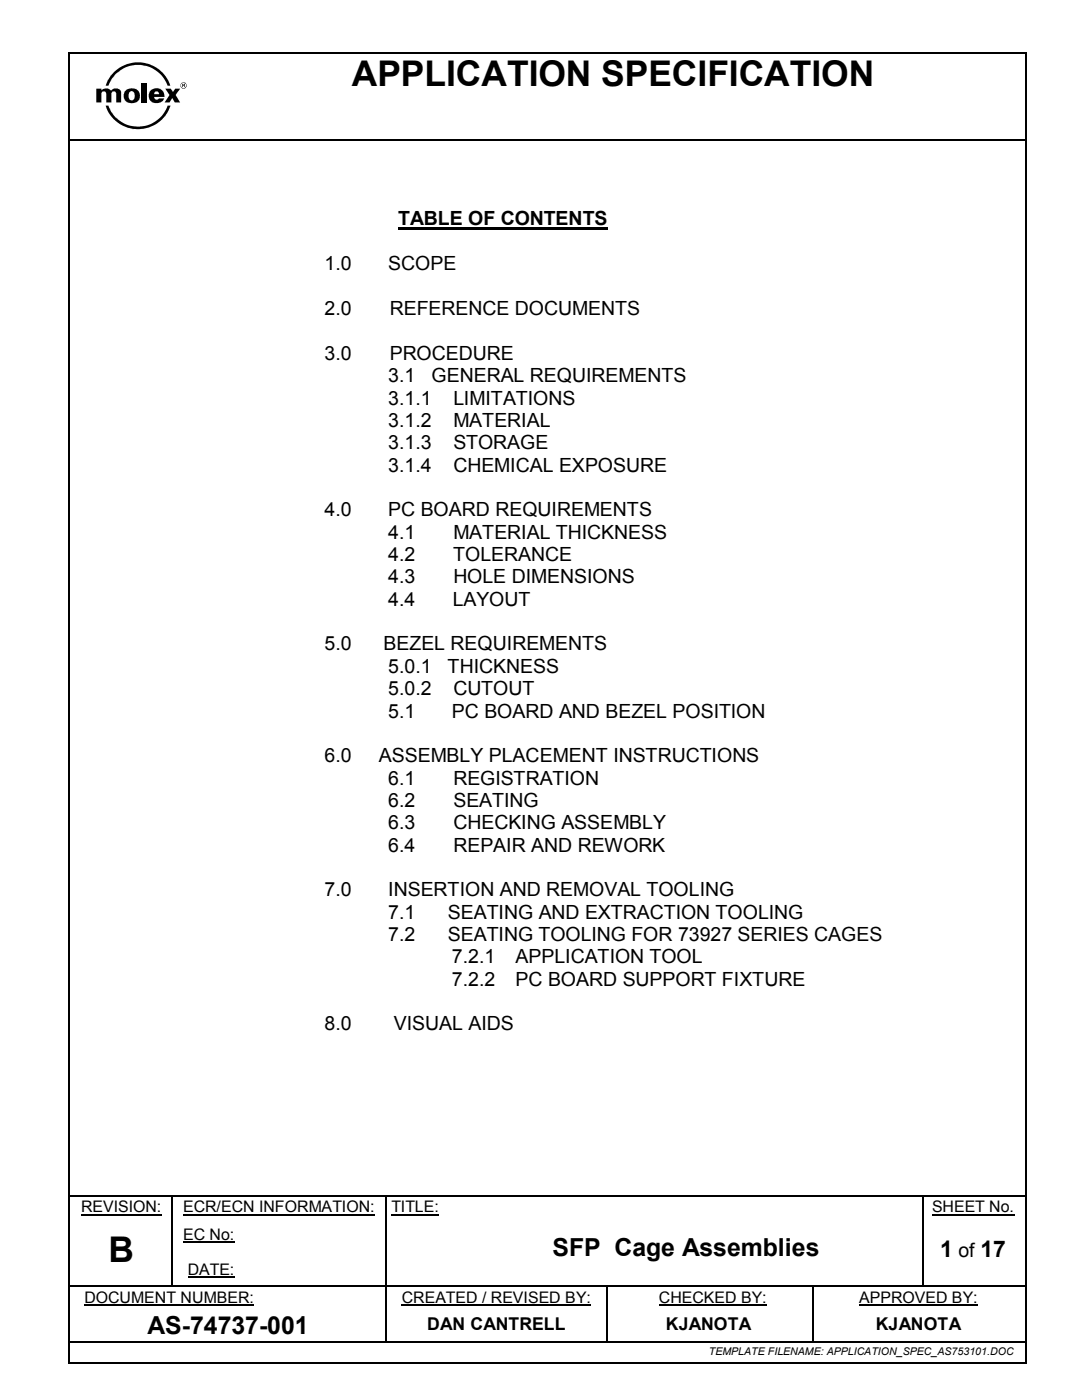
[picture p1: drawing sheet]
<svg xmlns="http://www.w3.org/2000/svg" width="216mm" height="279mm" viewBox="0 0 216 279" stroke-linecap="round" stroke-linejoin="round" font-family="sans-serif">
<defs><g id="words">
<g font-size="7.1">
<text x="70.2" y="17.2">APPLICATION SPECIFICATION</text>
<text x="21.6" y="251.8">B</text>
</g>
<g font-size="5">
<text x="110.2" y="250.6">SFP Cage Assemblies</text>
<text x="29.5" y="266.2">AS-74737-001</text>
</g>
<g font-size="4.6">
<text x="187.6" y="251">1</text>
<text x="195.6" y="251">17</text>
</g>
<g font-size="3.9">
<text x="79.4" y="45">TABLE OF CONTENTS</text>
<text x="64.8" y="54">1.0</text>
<text x="77.5" y="54">SCOPE</text>
<text x="64.8" y="62.9">2.0</text>
<text x="77.8" y="62.9">REFERENCE DOCUMENTS</text>
<text x="64.8" y="71.8">3.0</text>
<text x="77.8" y="71.8">PROCEDURE</text>
<text x="77.5" y="76.3">3.1</text>
<text x="86.1" y="76.3">GENERAL REQUIREMENTS</text>
<text x="77.5" y="80.7">3.1.1</text>
<text x="90.5" y="80.7">LIMITATIONS</text>
<text x="77.5" y="85.2">3.1.2</text>
<text x="77.5" y="89.7">3.1.3</text>
<text x="90.5" y="85.2">MATERIAL</text>
<text x="90.5" y="89.7">STORAGE</text>
<text x="77.5" y="94.1">3.1.4</text>
<text x="90.5" y="94.1">CHEMICAL EXPOSURE</text>
<text x="64.8" y="103">4.0</text>
<text x="77.5" y="107.5">4.1</text>
<text x="77.5" y="103">PC BOARD REQUIREMENTS</text>
<text x="90.5" y="107.5">MATERIAL THICKNESS</text>
<text x="77.5" y="112">4.2</text>
<text x="90.4" y="112">TOLERANCE</text>
<text x="77.5" y="116.4">4.3</text>
<text x="90.5" y="116.4">HOLE DIMENSIONS</text>
<text x="77.5" y="120.9">4.4</text>
<text x="90.3" y="120.9">LAYOUT</text>
<text x="64.8" y="129.8">5.0</text>
<text x="76.5" y="129.8">BEZEL REQUIREMENTS</text>
<text x="77.5" y="134.3">5.0.1</text>
<text x="89.3" y="134.3">THICKNESS</text>
<text x="77.5" y="138.7">5.0.2</text>
<text x="77.5" y="143.2">5.1</text>
<text x="90.2" y="143.2">PC BOARD AND BEZEL POSITION</text>
<text x="90.5" y="138.7">CUTOUT</text>
<text x="64.8" y="152.1">6.0</text>
<text x="75.6" y="152.1">ASSEMBLY PLACEMENT INSTRUCTIONS</text>
<text x="77.5" y="156.6">6.1</text>
<text x="77.5" y="161">6.2</text>
<text x="90.5" y="156.6">REGISTRATION</text>
<text x="90.5" y="161">SEATING</text>
<text x="77.5" y="165.5">6.3</text>
<text x="90.5" y="165.5">CHECKING ASSEMBLY</text>
<text x="77.5" y="170">6.4</text>
<text x="90.5" y="170">REPAIR AND REWORK</text>
<text x="64.8" y="178.9">7.0</text>
<text x="77.5" y="178.9">INSERTION AND REMOVAL TOOLING</text>
<text x="77.5" y="183.3">7.1</text>
<text x="89.4" y="183.3">SEATING AND EXTRACTION TOOLING</text>
<text x="77.5" y="187.8">7.2</text>
<text x="89.4" y="187.8">SEATING TOOLING FOR 73927 SERIES CAGES</text>
<text x="90.2" y="192.3">7.2.1</text>
<text x="90.2" y="196.8">7.2.2</text>
<text x="102.9" y="192.3">APPLICATION TOOL</text>
<text x="102.9" y="196.8">PC BOARD SUPPORT FIXTURE</text>
<text x="64.8" y="205.7">8.0</text>
<text x="78.6" y="205.7">VISUAL AIDS</text>
<text x="191.3" y="251">of</text>
</g>
<g font-size="3.5">
<text x="85.3" y="265.5">DAN CANTRELL</text>
<text x="132.9" y="265.5">KJANOTA</text>
<text x="174.7" y="265.5">KJANOTA</text>
</g>
<g font-size="3.2">
<text x="16.2" y="242">REVISION:</text>
<text x="36.5" y="242">ECR/ECN INFORMATION:</text>
<text x="78.1" y="242">TITLE:</text>
<text x="186" y="242">SHEET No.</text>
<text x="36.5" y="247.5">EC No:</text>
<text x="37.5" y="254.4">DATE:</text>
<text x="16.9" y="260">DOCUMENT NUMBER:</text>
<text x="80.2" y="260">CREATED / REVISED BY:</text>
<text x="131.5" y="260">CHECKED BY:</text>
<text x="171.4" y="260">APPROVED BY:</text>
</g>
<text font-size="2.1" x="141.4" y="270.5">TEMPLATE FILENAME: APPLICATION_SPEC_AS753101.DOC</text>
</g></defs>
<g fill="#000">
<path d="M13.6 10.3h.4v.4h-.4zM204.5 10.3h.3v.4h-.3zM14 27.7h.3v.4h-.3zM204.3 27.7h.3v.4h-.3zM34.1 238.8h.3v.2h-.3zM34.1 238.4h.4v.4h-.4zM77 238.8h.2v.2h-.2zM77 238.4h.3v.4h-.3zM89.5 238.4h.3v.4h-.3zM184 238.8h.2v.2h-.2zM184 238.4h.3v.4h-.3zM204.4 238.4h.3v.4h-.3z"/>
<path d="M34.1 242.7h.3v.9h-.3zM34.1 249.6h.3v.9h-.3zM34.1 256.5h.3v.3h-.3zM46.8 256.5h.2v.3h-.2zM77 242.7h.2v.9h-.2zM77 249.6h.2v.9h-.2zM77 256.5h.2v.5h-.2zM89.5 256.5h.2v.3h-.2zM120.9 256.8h.3v.2h-.3zM120.9 256.5h.3v.3h-.3zM162 256.8h.3v.2h-.3zM162 256.5h.3v.3h-.3z"/>
<path d="M184 242.7h.2v.9h-.2zM184 249.6h.2v.9h-.2zM184 256.5h.2v.3h-.2zM13.6 271.8h.4v.3h-.4zM76.9 260.9h.4v.7h-.4zM76.9 267.7h.4v.4h-.4zM120.9 260.9h.3v.7h-.3zM120.9 267.7h.3v.4h-.3zM162 260.9h.3v.7h-.3zM162 267.7h.3v.4h-.3zM204.1 267.7h.4v.4h-.4zM204.4 267.7h.3v.4h-.3z"/>
<path d="M204.5 271.8h.3v.3h-.3z"/>
</g>
<g fill="none" stroke="#000" stroke-width=".34">
<path d="M13.8 10.7v261.1M14 10.5h190.5M204.6 10.7v261.1M14.3 27.9h190.2M14 238.6h20.1M34.5 238.6h42.5M77.3 238.6h12.2M89.8 238.6h94.2M184.3 238.6h20.1M14 267.9h62.9M14 271.9h190.5M77.1 261.6v6.1"/>
<path d="M77.3 267.9h43.6M121.1 261.6v6.1M121.2 267.9h40.8M162.3 267.9h41.8"/>
</g>
<path d="M16.2 242.4h16M36.5 242.4h38.3M36.5 247.9h10.3M37.5 254.8h9.3M78.1 242.4h9.5M186 242.4h16.4M16.8 260.5h33.9M80.2 260.5h37.7M131.5 260.5h21.5M171.4 260.5h23.7" fill="none" stroke="#000" stroke-width=".21"/>
<g fill="none" stroke="#000" stroke-width=".25">
<path d="M34.2 239v3.7M77.1 239v3.7M184.1 239v3.7M14 256.7h20.1M34.2 243.6v6M34.2 250.5v6M34.4 256.7h12.4M47 256.7h30M77.1 243.6v6M77.1 250.5v6M77.1 257v3.9M77.2 256.7h12.3"/>
<path d="M89.7 256.7h31.2M121.1 257v3.9M121.2 256.7h40.8M162.1 257v3.9M162.3 256.7h21.7M184.1 243.6v6M184.1 250.5v6M184.2 256.7h20.3M162.1 261.6v6.1"/>
</g>
<g fill="#000">
<path d="M25.8 18.5l.2-.3a.62 .62 0 0 1 .9 .7 .76 .76 0 0 1-.1 .8 .76 .76 0 0 1-.8 .3 1.19 1.19 0 0 1-.2-1.5zM25 18.1a1.56 1.56 0 0 0 0 2 1.56 1.56 0 0 0 1.9 .4 1.51 1.51 0 0 0 .9-2 1.51 1.51 0 0 0-2-.8z" fill-rule="evenodd"/>
<path d="M22.7 14.4a6.8 6.8 0 0 1 11.3 2.7h-.6a6.3 6.3 0 0 0-5.9-4.2 6.3 6.3 0 0 0-5.9 4.2h-.5l.6-1.4z" fill-rule="evenodd"/>
<path d="M30 18.1a1.49 1.49 0 0 0 .9 2.5 1.82 1.82 0 0 0 1.7-.6l.1-.4h-1a.5 .5 0 0 1-.6 .3 .5 .5 0 0 1-.3-.6h2.1a1.63 1.63 0 0 0-1-1.6 1.63 1.63 0 0 0-1.9 .4zM30.9 18.4l.6-.2 .2 .6h-.9z" fill-rule="evenodd"/>
<path d="M33 17.7h1.1l.4 .7 .5-.7h.9l-.8 1.3 .8 1.4h-1l-.5-.8-.6 .8h-.9l.9-1.4z" fill-rule="evenodd"/>
<path d="M36 17.1a.63 .63 0 0 1 1.2 0 .63 .63 0 0 1-1.2 0zM36.1 17.1a.55 .55 0 0 0 1.1 0 .55 .55 0 0 0-1.1 0z" fill-rule="evenodd"/>
<path d="M36.5 16.8l.2 .1v.1h-.2zM36.4 16.8v.6h.1v-.3h.2v.3h.2l-.1-.3 .1-.3z" fill-rule="evenodd"/>
<path d="M19.2 17.7h1v.4a1.26 1.26 0 0 1 1.9 0l.7-.4h.7l.5 .3 .2 .3v2.1h-1v-1.8l-.3-.4-.5 .1-.2 .3v1.8h-1v-1.7l-.3-.5h-.4l-.3 .3v1.9h-1z" fill-rule="evenodd"/>
<path d="M28.2 16.5h1.1v3.9h-1.1z" fill-rule="evenodd"/>
<path d="M21.1 21.1h.5a6.3 6.3 0 0 0 5.9 4.2 6.3 6.3 0 0 0 5.9-4.2h.6a6.8 6.8 0 0 1-6.5 4.7 6.8 6.8 0 0 1-6.4-4.7z" fill-rule="evenodd"/>
</g>
<path d="M79.4 45.6h41.8" fill="none" stroke="#000" stroke-width=".42"/>
<use href="#words"/>
</svg>
